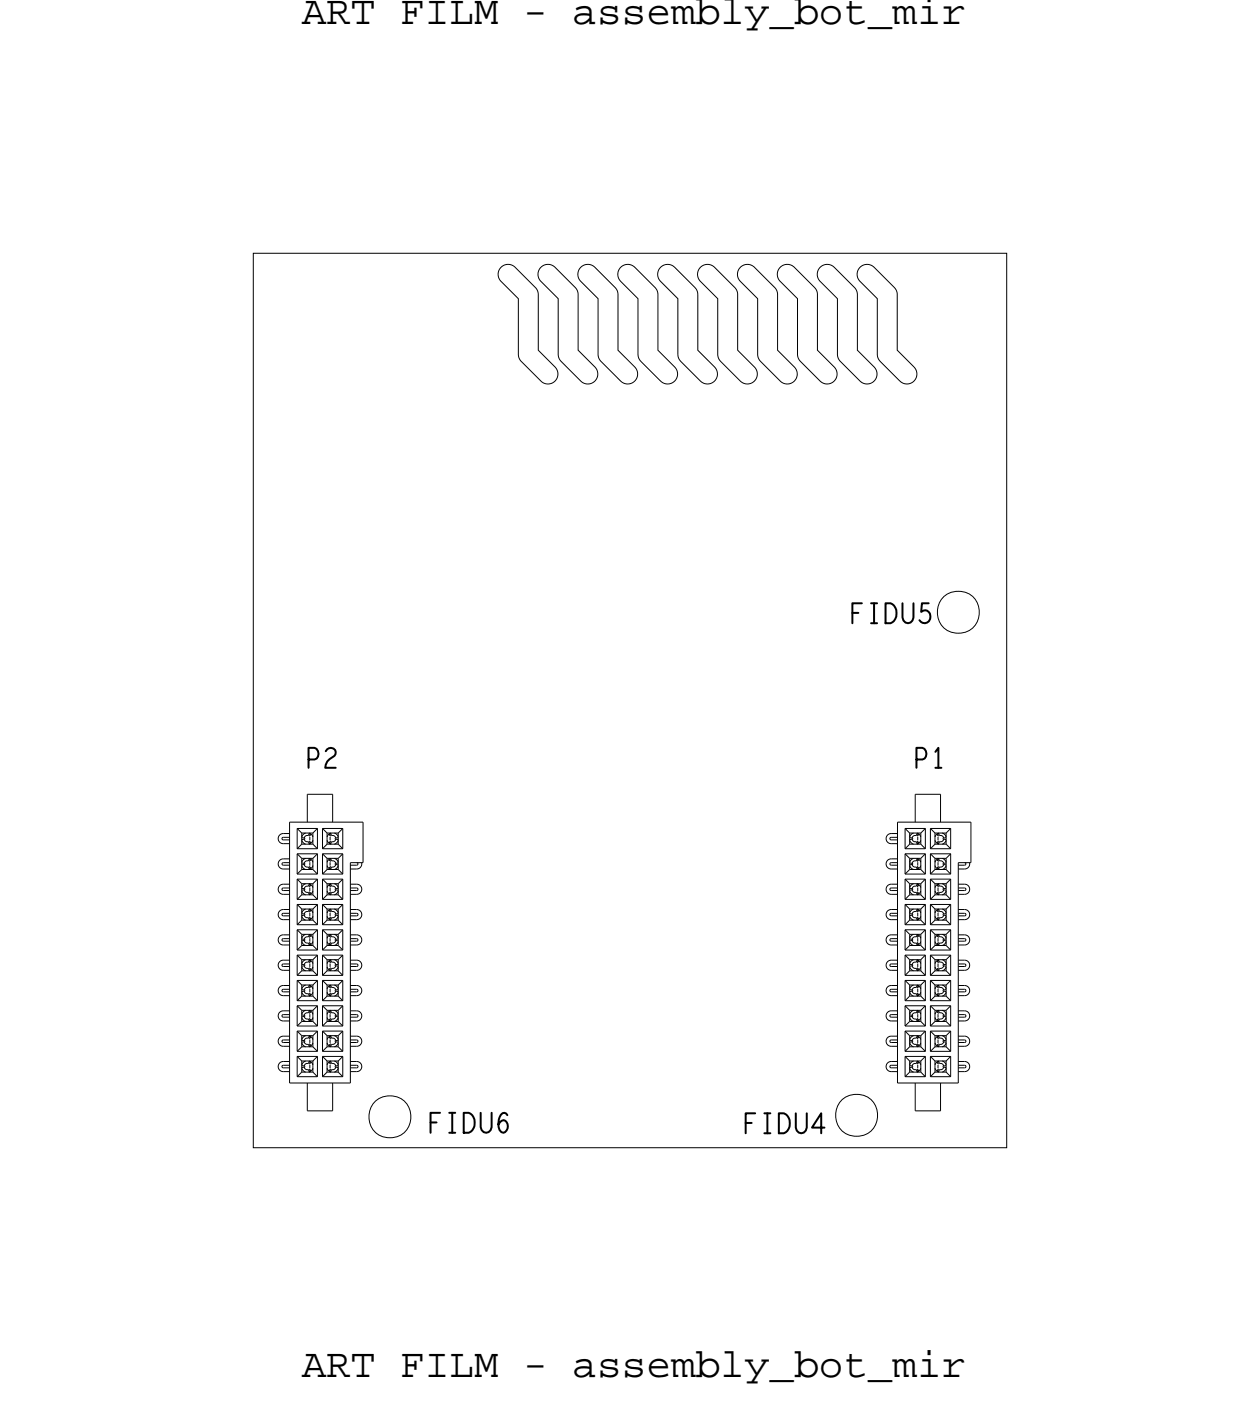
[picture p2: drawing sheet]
<svg xmlns="http://www.w3.org/2000/svg" width="63mm" height="70mm" viewBox="0 0 63 70" stroke-linecap="round" stroke-linejoin="round" font-family="sans-serif">
<defs><g id="words">
<g font-size="2.1">
<text x="15.1" y="1.2">ART FILM - assembly_bot_mir</text>
<text x="15.1" y="69">ART FILM - assembly_bot_mir</text>
</g>
</g></defs>
<!-- layer: Board Outline -->
<path d="M12.7 12.7h37.8v44.9h-37.8z" fill="none" stroke="#000" stroke-width=".05"/>
<!-- layer: Components -->
<g fill="none" stroke="#000" stroke-width=".05">
<path d="M25.1 13.4l.3-.1h.4l1.2 1.3v3l.9 1v.3l-.2 .3h-.3l-.2-.1-1.2-1.1v-3l-1-1v-.3zM27.1 13.4l.3-.1h.4l1.2 1.3v3l.9 1v.3l-.2 .3h-.3l-.2-.1-1.2-1.1v-3l-1-1v-.3zM29.1 13.4l.3-.1h.3l1.2 1.3 .1 3 .9 1v.3l-.2 .3-.3 .1-.2-.2-1.2-1.1v-3l-1-1v-.3zM31.1 13.4l.3-.1h.4l1.2 1.3v3l.9 1v.3l-.2 .3-.3 .1-.2-.2-1.2-1.1v-3l-1-1v-.3zM33.1 13.4l.3-.1h.4l1.2 1.3v3l.9 1v.3l-.2 .3-.3 .1-.2-.2-1.2-1.1v-3l-1-1v-.3zM35.1 13.4l.3-.1h.4l1.1 1.3 .1 3 .9 1v.3l-.2 .3-.3 .1-.2-.2-1.2-1.1v-3l-1-1v-.3zM37.1 13.4l.3-.1h.4l1.2 1.3v3l.9 1v.3l-.2 .3h-.3l-.2-.1-1.2-1.1v-3l-1-1v-.3zM39.1 13.4l.3-.1h.3l1.2 1.3 .1 3 .9 1v.3l-.2 .3-.3 .1-.2-.2-1.2-1.1v-3l-1-1v-.3zM41.1 13.4l.3-.1h.4l1.2 1.3v3l.9 1v.3l-.2 .3-.3 .1-.2-.2-1.2-1.1v-3l-1-1v-.3zM43.1 13.4l.3-.1h.4l1.1 1.3 .1 3 .9 1v.3l-.2 .3-.3 .1-.2-.2-1.2-1.1v-3l-1-1v-.3zM15.4 39.8h1.3zM15.4 39.8v1.4z"/>
<path d="M16.7 39.8v1.4zM45.9 39.8h1.3zM45.9 39.8v1.4zM47.2 39.8v1.4zM14.2 42h.3zM14.2 43.3h.3zM14.2 48.3h.3zM14.2 45.8h.3zM14.2 47.1h.3zM14.2 44.5h.3zM14.2 49.6h.3zM14.2 52.1h.3z"/>
<path d="M14.2 50.9h.3zM14.2 53.4h.3zM14.2 42.3h.3zM14.2 41.8h.3zM14.2 42.1h.3zM14.2 43.6h.3zM14.2 43.1h.3zM14.2 43.4h.3zM14.2 48.1h.3zM14.2 48.5h.3zM14.2 46.1h.3zM14.2 45.6h.3z"/>
<path d="M14.2 45.9h.3zM14.2 47.4h.3zM14.2 46.9h.3zM14.2 47.2h.3zM14.2 44.8h.3zM14.2 44.3h.3zM14.2 44.7h.3zM14.2 49.9h.3zM14.2 49.4h.3zM14.2 49.7h.3zM14.2 52.5h.3zM14.2 52h.3z"/>
<path d="M14.2 52.3h.3zM14.2 48.7h.3zM14.2 51.2h.3zM14.2 50.7h.3zM14.2 51h.3zM14.2 53.7h.3zM14.2 53.2h.3zM14.2 53.5h.3zM14.2 41.8l-.2 .1-.1 .1 .1 .2 .2 .1M14.2 42h-.1l.1 .1M14.2 43.1h-.2l-.1 .2 .1 .2 .2 .1M14.2 43.3h-.1l.1 .1"/>
<path d="M14.2 48.3l-.1 .1 .1 .1M14.2 45.6l-.2 .1-.1 .2 .1 .1 .2 .1M14.2 45.8l-.1 .1h.1M14.2 46.9h-.2l-.1 .2 .1 .2 .2 .1M14.2 47.1h-.1l.1 .1M14.2 44.3l-.2 .1-.1 .2 .1 .2h.2M14.2 44.5l-.1 .1 .1 .1M14.2 49.4l-.2 .1-.1 .2 .1 .1 .2 .1M14.2 49.6l-.1 .1h.1M14.2 52h-.2l-.1 .2 .1 .2 .2 .1M14.2 52.1l-.1 .1 .1 .1M14.2 48.1l-.2 .1-.1 .2 .1 .2 .2 .1"/>
<path d="M14.2 50.7l-.2 .1-.1 .1 .1 .2 .2 .1M14.2 50.9h-.1l.1 .1M14.2 53.2l-.2 .1-.1 .2 .1 .2h.2M14.2 53.4l-.1 .1h.1M14.5 41.2h3.7zM14.5 41.2v13.1zM14.5 54.3h3.1zM14.9 42.8l.2 .2zM14.9 43.8l.2-.2zM14.9 42.8v1zM14.9 41.5v1.1zM14.9 41.5l.2 .3z"/>
<path d="M14.9 42.6l.2-.3zM14.9 44.1v1zM14.9 45.4v1zM14.9 46.6v1zM14.9 46.4l.2-.3zM14.9 44.1l.2 .2zM14.9 45.1l.2-.2zM14.9 47.6l.2-.2zM14.9 46.6l.2 .3zM14.9 47.9l.2 .2zM14.9 45.4l.2 .2zM14.9 47.9v1z"/>
<path d="M14.9 49.2v1zM14.9 50.4v1zM14.9 51.7v1zM14.9 51.4l.2-.2zM14.9 50.4l.2 .3zM14.9 50.2l.2-.3zM14.9 51.7l.2 .2zM14.9 52.7l.2-.2zM14.9 48.9l.2-.2zM14.9 49.2l.2 .2zM14.9 53v1zM14.9 53l.2 .2z"/>
<path d="M14.9 54l.2-.2zM14.9 43.8h1zM14.9 42.6h1zM14.9 45.1h1zM14.9 46.4h1zM14.9 47.6h1zM14.9 48.9h1zM14.9 50.2h1zM14.9 51.4h1zM14.9 52.7h1zM14.9 54h1zM14.9 42.8h1z"/>
<path d="M14.9 41.5h1zM14.9 44.1h1zM14.9 45.4h1zM14.9 46.6h1zM14.9 47.9h1zM14.9 49.2h1zM14.9 50.4h1zM14.9 51.7h1zM14.9 53h1zM15.1 43.6h.6zM15.1 42.3h.6zM15.1 46.1h.6z"/>
<path d="M15.1 47.4h.6zM15.1 44.9h.6zM15.1 51.2h.6zM15.1 49.9h.6zM15.1 52.5h.6zM15.1 48.7h.6zM15.1 53.8h.6zM15.1 42h.2zM15.1 42.1h.2zM15.1 43.3h.2zM15.1 43.4l.2-.1zM15.1 43v.6z"/>
<path d="M15.1 41.8v.5zM15.1 48.4h.2zM15.1 45.8h.2zM15.1 45.9h.2zM15.1 47.1h.2zM15.1 47.2h.2zM15.1 44.5l.2 .1zM15.1 44.6h.2zM15.1 44.3v.6zM15.1 46.9v.5zM15.1 45.6v.5zM15.1 49.6h.2z"/>
<path d="M15.1 49.7h.2zM15.1 52.2h.2zM15.1 52.3l.2-.1zM15.1 50.9h.2zM15.1 51h.2zM15.1 51.9v.6zM15.1 48.1v.6zM15.1 50.7v.5zM15.1 49.4v.5zM15.1 53.4l.2 .1zM15.1 53.5h.2zM15.1 53.2v.6z"/>
<path d="M15.1 43h.6zM15.1 41.8h.6zM15.1 44.3h.6zM15.1 46.9h.6zM15.1 48.1h.6zM15.1 45.6h.6zM15.1 50.7h.6zM15.1 51.9h.6zM15.1 49.4h.6zM15.1 53.2h.6zM15.1 42.1l.2 .2M15.1 43.4l.2 .2"/>
<path d="M15.1 45.9l.2 .2M15.1 47.2l.2 .2M15.1 44.7l.2 .2M15.1 49.8l.2 .1M15.1 52.3l.2 .2M15.1 48.5l.2 .2M15.1 51l.2 .2M15.1 53.6l.2 .2M15.3 42.1l.2 .1M15.3 43.3l.2 .2M15.3 45.9l.2 .1M15.3 47.2l.2 .1"/>
<path d="M15.3 44.6l.2 .1M15.3 49.7l.2 .1M15.3 52.2l.2 .2M15.3 48.4l.2 .1M15.3 51l.2 .1M15.3 53.5l.2 .1M15.3 42v.1M15.3 43.3v.1M15.3 48.4h.1M15.3 45.8v.1M15.3 47.1v.1M15.3 44.5v.1"/>
<path d="M15.3 49.6v.1M15.3 52.2v.1M15.3 50.9v.1M15.3 53.4v.1M15.3 41.8l-.2 .2M15.3 43l-.2 .2M15.3 48.1l-.2 .2M15.3 45.6l-.2 .2M15.3 46.9l-.2 .1M15.3 44.3l-.2 .2M15.3 49.4l-.2 .2M15.3 51.9l-.2 .2"/>
<path d="M15.3 50.7l-.2 .2M15.3 53.2l-.2 .2M15.4 54.3v1.4zM15.4 55.7h1.3zM15.5 41.9l-.2 .1M15.5 43.2l-.2 .1M15.5 48.3l-.2 .1M15.5 45.7l-.2 .1M15.5 47l-.2 .1M15.5 44.4l-.2 .2M15.5 49.5l-.2 .1M15.5 52.1l-.2 .1"/>
<path d="M15.5 50.8l-.2 .1M15.5 53.3l-.2 .2M15.5 42.2v.1zM15.5 43.5v.1zM15.5 46v.1zM15.5 47.3v.1zM15.5 44.7v.2zM15.5 49.8v.1zM15.5 52.4v.1zM15.5 48.6v.1zM15.5 51.1v.1zM15.5 53.6v.2z"/>
<path d="M15.5 42.2h.1M15.5 41.9h.1M15.5 43.5h.1M15.5 43.2h.1M15.5 48.3h.1M15.5 46h.1M15.5 45.7h.1M15.5 47.3h.1M15.5 47h.1M15.5 44.7h.1M15.5 44.4h.1M15.5 49.8h.1"/>
<path d="M15.5 49.5h.1M15.5 52.4h.1M15.5 52.1h.1M15.5 48.6h.1M15.5 51.1h.1M15.5 50.8h.1M15.5 53.6h.1M15.5 53.3h.1M15.5 41.8l.2 .2M15.5 43l.2 .2M15.5 48.1l.2 .2M15.5 45.6l.2 .2"/>
<path d="M15.5 46.9l.2 .1M15.5 44.3l.2 .2M15.5 49.4l.2 .2M15.5 51.9l.2 .2M15.5 50.7l.2 .2M15.5 53.2l.2 .2M15.5 41.8h.1M15.5 43.1h.1M15.5 48.1h.1M15.5 45.6h.1M15.5 46.9h.1M15.5 44.3h.1"/>
<path d="M15.5 49.4h.1M15.5 52h.1M15.5 50.7h.1M15.5 53.2h.1M15.5 42.3h.1M15.5 43.6h.1M15.5 46.1h.1M15.5 47.4h.1M15.5 44.8h.1M15.5 49.9h.1M15.5 52.5h.1M15.5 48.7h.1"/>
<path d="M15.5 51.2h.1M15.5 53.7h.1M15.5 42.2l.1 .1zM15.5 43.4l.1 .1zM15.5 46l.1 .1zM15.5 47.2l.1 .2zM15.5 44.7l.1 .1zM15.5 49.8l.1 .1zM15.5 52.3l.1 .1zM15.5 48.5l.1 .1zM15.5 51.1l.1 .1zM15.5 53.6l.1 .1z"/>
<path d="M15.5 41.8v.1zM15.5 43v.2zM15.5 48.1v.1zM15.5 45.6v.1zM15.5 46.9v.1zM15.5 44.3v.1zM15.5 49.4v.1zM15.5 51.9v.2zM15.5 50.7v.1zM15.5 53.2v.1zM15.6 41.8h.1M15.6 43.1h.1"/>
<path d="M15.6 48.1h.1M15.6 45.6h.1M15.6 46.9h.1M15.6 44.3h.1M15.6 49.4h.1M15.6 52h.1M15.6 50.7h.1M15.6 53.2h.1M15.5 42v.1zM15.5 43.2v.2zM15.5 43.1v.1zM15.5 45.8v.1z"/>
<path d="M15.5 47v.2zM15.5 44.7v.1zM15.5 44.5v.2zM15.5 49.6v.2zM15.5 52.1v.2zM15.5 52v.1zM15.5 48.3v.2zM15.5 50.9v.1zM15.5 53.6v.1zM15.5 53.4v.2zM15.6 41.8l-.1 .1zM15.6 43.1l-.1 .1z"/>
<path d="M15.6 48.2l-.1 .1zM15.6 45.6l-.1 .1zM15.6 46.9l-.1 .1zM15.6 44.4l-.1 .1zM15.6 49.4l-.1 .2zM15.6 52l-.1 .1zM15.6 50.7l-.1 .1zM15.6 53.3l-.1 .1zM15.7 43v.6zM15.7 43.6l.2 .2zM15.7 41.8v.5zM15.7 42.3l.2 .3z"/>
<path d="M15.7 46.1l.2 .3zM15.7 45.6v.5zM15.7 44.3v.6zM15.7 44.9l.2 .2zM15.7 47.4l.2 .2zM15.7 46.9v.5zM15.7 51.2l.2 .2zM15.7 49.4v.5zM15.7 49.9l.2 .3zM15.7 51.9v.6zM15.7 52.5l.2 .2zM15.7 48.1v.6z"/>
<path d="M15.7 48.7l.2 .2zM15.7 50.7v.5zM15.7 53.8l.2 .2zM15.7 53.2v.6zM15.7 42.1l-.2 .2M15.7 43.4l-.2 .2M15.7 45.9l-.2 .2M15.7 47.2l-.2 .2M15.7 44.7l-.2 .2M15.7 49.8l-.2 .1M15.7 52.3l-.2 .2M15.7 48.5l-.2 .2"/>
<path d="M15.7 51l-.2 .2M15.7 53.6l-.2 .2M15.9 42.8l-.2 .2zM15.9 41.5l-.2 .3zM15.9 44.1l-.2 .2zM15.9 45.4l-.2 .2zM15.9 46.6l-.2 .3zM15.9 47.9l-.2 .2zM15.9 49.2l-.2 .2zM15.9 50.4l-.2 .3zM15.9 51.7l-.2 .2zM15.9 53l-.2 .2z"/>
<path d="M15.9 42.8v1zM15.9 41.5v1.1zM15.9 44.1v1zM15.9 45.4v1zM15.9 46.6v1zM15.9 47.9v1zM15.9 49.2v1zM15.9 50.4v1zM15.9 51.7v1zM15.9 53v1zM16.2 43.8h1zM16.2 42.6h1z"/>
<path d="M16.2 45.1h1zM16.2 46.4h1zM16.2 47.6h1zM16.2 48.9h1zM16.2 50.2h1zM16.2 51.4h1zM16.2 52.7h1zM16.2 54h1zM16.2 42.8v1zM16.2 42.8h1zM16.2 44.1h1zM16.2 41.5v1.1z"/>
<path d="M16.2 41.5h1zM16.2 44.1v1zM16.2 45.4v1zM16.2 45.4h1zM16.2 46.6v1zM16.2 46.6h1zM16.2 47.9h1zM16.2 47.9v1zM16.2 49.2v1zM16.2 49.2h1zM16.2 50.4v1zM16.2 50.4h1z"/>
<path d="M16.2 51.7v1zM16.2 51.7h1zM16.2 53v1zM16.2 53h1zM16.2 42.8l.2 .2zM16.2 41.5l.2 .3zM16.2 46.6l.2 .3zM16.2 45.4l.2 .2zM16.2 44.1l.2 .2zM16.2 47.9l.2 .2zM16.2 50.4l.2 .3zM16.2 49.2l.2 .2z"/>
<path d="M16.2 51.7l.2 .2zM16.2 53l.2 .2zM16.4 43h.6zM16.4 41.8h.6zM16.4 44.3h.6zM16.4 46.9h.6zM16.4 48.1h.6zM16.4 45.6h.6zM16.4 50.7h.6zM16.4 51.9h.6zM16.4 49.4h.6zM16.4 53.2h.6z"/>
<path d="M16.4 43.6h.6zM16.4 43v.6zM16.4 43.6l-.2 .2zM16.4 42.3h.6zM16.4 42.3l-.2 .3zM16.4 41.8v.5zM16.4 47.4l-.2 .2zM16.4 46.9v.5zM16.4 46.1l-.2 .3zM16.4 45.6v.5zM16.4 44.9l-.2 .2zM16.4 44.3v.6z"/>
<path d="M16.4 44.9h.6zM16.4 46.1h.6zM16.4 47.4h.6zM16.4 52.5h.6zM16.4 52.5l-.2 .2zM16.4 49.9l-.2 .3zM16.4 49.4v.5zM16.4 48.7l-.2 .2zM16.4 48.1v.6zM16.4 48.7h.6zM16.4 51.2l-.2 .2zM16.4 50.7v.5z"/>
<path d="M16.4 51.2h.6zM16.4 49.9h.6zM16.4 51.9v.6zM16.4 53.8l-.2 .2zM16.4 53.2v.6zM16.4 53.8h.6zM16.4 43.4l.2 .2M16.4 42.1l.2 .2M16.4 44.7l.2 .2M16.4 45.9l.2 .2M16.4 47.2l.2 .2M16.4 48.5l.2 .2"/>
<path d="M16.4 52.3l.2 .2M16.4 49.8l.2 .1M16.4 51l.2 .2M16.4 53.6l.2 .2M16.5 43.1l.1 .1zM16.5 41.8l.1 .1zM16.5 44.4l.1 .1zM16.5 48.2l.1 .1zM16.5 45.6l.1 .1zM16.5 46.9l.1 .1zM16.5 52l.1 .1zM16.5 49.4l.1 .2z"/>
<path d="M16.5 50.7l.1 .1zM16.5 53.3l.1 .1zM16.5 43.6h.1M16.5 42.3h.1M16.5 44.8h.1M16.5 46.1h.1M16.5 47.4h.1M16.5 48.7h.1M16.5 52.5h.1M16.5 49.9h.1M16.5 51.2h.1M16.5 53.7h.1"/>
<path d="M16.6 43.1h.1M16.6 41.8h.1M16.6 44.3h.1M16.6 48.1h.1M16.6 45.6h.1M16.6 46.9h.1M16.6 52h.1M16.6 49.4h.1M16.6 50.7h.1M16.6 53.2h.1M16.6 43.1v.1zM16.6 43.2v.2z"/>
<path d="M16.6 43.5v.1zM16.6 41.8v.1zM16.6 42v.1zM16.6 42.2v.1zM16.6 44.3v.1zM16.6 44.5v.2zM16.6 44.7v.1zM16.6 48.1v.1zM16.6 45.6v.1zM16.6 45.8v.1zM16.6 46v.1zM16.6 46.9v.1z"/>
<path d="M16.6 47v.2zM16.6 47.3v.1zM16.6 48.3v.2zM16.6 48.6v.1zM16.6 52v.1zM16.6 52.1v.2zM16.6 52.4v.1zM16.6 49.4v.1zM16.6 49.6v.2zM16.6 49.8v.1zM16.6 50.7v.1zM16.6 50.9v.1z"/>
<path d="M16.6 51.1v.1zM16.6 53.2v.1zM16.6 53.4v.2zM16.6 53.6v.1zM16.6 43.6h.1M16.6 42.3h.1M16.6 44.8h.1M16.6 46.1h.1M16.6 47.4h.1M16.6 48.7h.1M16.6 52.5h.1M16.6 49.9h.1"/>
<path d="M16.6 51.2h.1M16.6 53.7h.1M16.6 43v.2zM16.6 51.9v.2zM16.6 43.4l-.1 .1zM16.6 42.2l-.1 .1zM16.6 44.7l-.1 .1zM16.6 46l-.1 .1zM16.6 47.2l-.1 .2zM16.6 48.5l-.1 .1zM16.6 52.3l-.1 .1zM16.6 49.8l-.1 .1z"/>
<path d="M16.6 51.1l-.1 .1zM16.6 53.6l-.1 .1zM16.6 43l-.2 .2M16.6 41.8l-.2 .2M16.6 44.3l-.2 .2M16.6 48.1l-.2 .2M16.6 45.6l-.2 .2M16.6 46.9l-.2 .1M16.6 51.9l-.2 .2M16.6 49.4l-.2 .2M16.6 50.7l-.2 .2M16.6 53.2l-.2 .2"/>
<path d="M16.6 44.7v.2zM16.6 53.6v.2zM16.6 43.2h.1M16.6 43.5h.1M16.6 41.9h.1M16.6 42.2h.1M16.6 44.4h.1M16.6 44.7h.1M16.6 48.2h.1M16.6 45.7h.1M16.6 46h.1M16.6 47h.1"/>
<path d="M16.6 47.3h.1M16.6 48.6h.1M16.6 52.1h.1M16.6 52.4h.1M16.6 49.5h.1M16.6 49.8h.1M16.6 50.8h.1M16.6 51.1h.1M16.6 53.3h.1M16.6 53.6h.1M16.6 43.2l.2 .1M16.6 41.9l.2 .1"/>
<path d="M16.6 44.4l.2 .1v.1M16.6 48.3h.2v.1M16.6 45.7l.2 .1M16.6 47l.2 .1M16.6 52.1h.2v.2M16.6 49.5l.2 .1M16.6 50.8l.2 .1M16.6 53.3l.2 .2M16.7 54.3v1.4zM16.8 43l.2 .2M16.8 41.8l.2 .2M16.8 44.3l.2 .2"/>
<path d="M16.8 48.1l.2 .2M16.8 45.6l.2 .2M16.8 46.9l.2 .1M16.8 51.9l.2 .2M16.8 49.4l.2 .2M16.8 50.7l.2 .2M16.8 53.2l.2 .2M16.8 43.3v.1M16.8 42v.2h-.2M16.8 45.8v.2h-.2M16.8 47.1v.1M16.8 49.6v.2h-.2"/>
<path d="M16.8 50.9v.1M16.8 53.4v.2h-.2M16.8 43.3l-.2 .2M16.8 44.6l-.2 .1M16.8 47.2l-.2 .1M16.8 48.4l-.2 .1M16.8 52.2l-.2 .2M16.8 51l-.2 .1M16.8 43.3l.2 .1zM16.8 43.3h.2zM16.8 42.1h.2zM16.8 42h.2z"/>
<path d="M16.8 44.6h.2zM16.8 44.6l.2-.1zM16.8 48.4h.2zM16.8 45.9h.2zM16.8 45.8h.2zM16.8 47.2h.2zM16.8 47.1h.2zM16.8 52.2l.2 .1zM16.8 52.2h.2zM16.8 49.7h.2zM16.8 49.6h.2zM16.8 51h.2z"/>
<path d="M16.8 50.9h.2zM16.8 53.5h.2zM16.8 53.5l.2-.1zM17 43v.6zM17 41.8v.5zM17 44.3v.6zM17 45.6v.5zM17 46.9v.5zM17 48.1v.6zM17 49.4v.5zM17 50.7v.5zM17 51.9v.6z"/>
<path d="M17 53.2v.6zM17 43.6l.2 .2zM17 42.3l.2 .3zM17 44.9l.2 .2zM17 46.1l.2 .3zM17 47.4l.2 .2zM17 52.5l.2 .2zM17 48.7l.2 .2zM17 49.9l.2 .3zM17 51.2l.2 .2zM17 53.8l.2 .2zM17 43.4l-.2 .2"/>
<path d="M17 42.1l-.2 .2M17 44.7l-.2 .2M17 45.9l-.2 .2M17 47.2l-.2 .2M17 48.5l-.2 .2M17 52.3l-.2 .2M17 49.8l-.2 .1M17 51l-.2 .2M17 53.6l-.2 .2M17.2 42.8v1zM17.2 41.5v1.1zM17.2 42.8l-.2 .2z"/>
<path d="M17.2 41.5l-.2 .3zM17.2 44.1v1zM17.2 45.4v1zM17.2 46.6v1zM17.2 44.1l-.2 .2zM17.2 47.9l-.2 .2zM17.2 46.6l-.2 .3zM17.2 45.4l-.2 .2zM17.2 47.9v1zM17.2 49.2v1zM17.2 50.4v1zM17.2 51.7v1z"/>
<path d="M17.2 50.4l-.2 .3zM17.2 49.2l-.2 .2zM17.2 51.7l-.2 .2zM17.2 53v1zM17.2 53l-.2 .2zM17.6 43.3h.6zM17.6 43.4h.3zM17.6 44.7h.3zM17.6 48.5h.3zM17.6 45.9h.3zM17.6 47.2h.3zM17.6 52.3h.3z"/>
<path d="M17.6 49.7h.3zM17.6 51h.3zM17.6 53.5h.3zM17.6 43.3v11zM17.6 43.6h.3zM17.6 44.3h.3zM17.6 44.8h.3zM17.6 44.5h.3zM17.6 48.1h.3zM17.6 48.3h.3zM17.6 45.6h.3zM17.6 46.1h.3z"/>
<path d="M17.6 45.8h.3zM17.6 46.9h.3zM17.6 47.4h.3zM17.6 47.1h.3zM17.6 48.7h.3zM17.6 52h.3zM17.6 52.5h.3zM17.6 52.1h.3zM17.6 49.4h.3zM17.6 49.9h.3zM17.6 49.6h.3zM17.6 50.7h.3z"/>
<path d="M17.6 51.2h.3zM17.6 50.9h.3zM17.6 53.2h.3zM17.6 53.7h.3zM17.6 53.4h.3zM17.9 43.3v.1M17.9 44.3l.2 .1v.2v.2h-.2M17.9 44.5v.1v.1M17.9 48.3v.1v.1M17.9 45.6l.2 .1v.2v.1l-.2 .1M17.9 45.8v.1M17.9 46.9h.2v.2v.2l-.2 .1"/>
<path d="M17.9 47.1v.1M17.9 48.1l.2 .1v.2v.2l-.2 .1M17.9 52h.2v.2v.2l-.2 .1M17.9 52.1v.1v.1M17.9 49.4l.2 .1v.2v.1l-.2 .1M17.9 49.6v.1M17.9 50.7l.2 .1v.1v.2l-.2 .1M17.9 50.9v.1M17.9 53.2l.2 .1v.2v.2h-.2M17.9 53.4v.1M18.1 43.3v.2l-.2 .1M18.2 41.2v2.1z"/>
<path d="M44.7 42h.3zM44.7 43.3h.3zM44.7 48.3h.3zM44.7 45.8h.3zM44.7 47.1h.3zM44.7 44.5h.3zM44.7 49.6h.3zM44.7 52.1h.3zM44.7 50.9h.3zM44.7 53.4h.3zM44.7 42.3h.3zM44.7 41.8h.3z"/>
<path d="M44.7 42.1h.3zM44.7 43.6h.3zM44.7 43.1h.3zM44.7 43.4h.3zM44.7 48.1h.3zM44.7 48.5h.3zM44.7 46.1h.3zM44.7 45.6h.3zM44.7 45.9h.3zM44.7 47.4h.3zM44.7 46.9h.3zM44.7 47.2h.3z"/>
<path d="M44.7 44.8h.3zM44.7 44.3h.3zM44.7 44.7h.3zM44.7 49.9h.3zM44.7 49.4h.3zM44.7 49.7h.3zM44.7 52.5h.3zM44.7 52h.3zM44.7 52.3h.3zM44.7 48.7h.3zM44.7 51.2h.3zM44.7 50.7h.3z"/>
<path d="M44.7 51h.3zM44.7 53.7h.3zM44.7 53.2h.3zM44.7 53.5h.3zM44.7 41.8l-.2 .1-.1 .1 .1 .2 .2 .1M44.7 42h-.1l.1 .1M44.7 43.1h-.2l-.1 .2 .1 .2 .2 .1M44.7 43.3h-.1l.1 .1M44.7 48.3l-.1 .1 .1 .1M44.7 45.6l-.2 .1-.1 .2 .1 .1 .2 .1M44.7 45.8l-.1 .1h.1M44.7 46.9h-.2l-.1 .2 .1 .2 .2 .1"/>
<path d="M44.7 47.1h-.1l.1 .1M44.7 44.3l-.2 .1-.1 .2 .1 .2h.2M44.7 44.5l-.1 .1 .1 .1M44.7 49.4l-.2 .1-.1 .2 .1 .1 .2 .1M44.7 49.6l-.1 .1h.1M44.7 52h-.2l-.1 .2 .1 .2 .2 .1M44.7 52.1l-.1 .1 .1 .1M44.7 48.1l-.2 .1-.1 .2 .1 .2 .2 .1M44.7 50.7l-.2 .1-.1 .1 .1 .2 .2 .1M44.7 50.9h-.1l.1 .1M44.7 53.2l-.2 .1-.1 .2 .1 .2h.2M44.7 53.4l-.1 .1h.1"/>
<path d="M45 41.2v13.1zM45 54.3h3zM45 41.2h3.7zM45.4 42.8l.2 .2zM45.4 43.8l.2-.2zM45.4 42.8v1zM45.4 41.5v1.1zM45.4 41.5l.2 .3zM45.4 42.6l.2-.3zM45.4 44.1v1zM45.4 45.4v1zM45.4 46.6v1z"/>
<path d="M45.4 46.4l.2-.3zM45.4 44.1l.2 .2zM45.4 45.1l.2-.2zM45.4 47.6l.2-.2zM45.4 46.6l.2 .3zM45.4 47.9l.2 .2zM45.4 45.4l.2 .2zM45.4 47.9v1zM45.4 49.2v1zM45.4 50.4v1zM45.4 51.7v1zM45.4 51.4l.2-.2z"/>
<path d="M45.4 50.4l.2 .3zM45.4 50.2l.2-.3zM45.4 51.7l.2 .2zM45.4 52.7l.2-.2zM45.4 48.9l.2-.2zM45.4 49.2l.2 .2zM45.4 53v1zM45.4 53l.2 .2zM45.4 54l.2-.2zM45.4 43.8h1zM45.4 42.6h1zM45.4 45.1h1z"/>
<path d="M45.4 46.4h1zM45.4 47.6h1zM45.4 48.9h1zM45.4 50.2h1zM45.4 51.4h1zM45.4 52.7h1zM45.4 54h1zM45.4 42.8h1zM45.4 41.5h1zM45.4 44.1h1zM45.4 45.4h1zM45.4 46.6h1z"/>
<path d="M45.4 47.9h1zM45.4 49.2h1zM45.4 50.4h1zM45.4 51.7h1zM45.4 53h1zM45.6 43.6h.6zM45.6 42.3h.6zM45.6 46.1h.6zM45.6 47.4h.6zM45.6 44.9h.6zM45.6 51.2h.6zM45.6 49.9h.6z"/>
<path d="M45.6 52.5h.6zM45.6 48.7h.6zM45.6 53.8h.6zM45.6 43v.6zM45.6 41.8v.5zM45.6 44.3v.6zM45.6 46.9v.5zM45.6 45.6v.5zM45.6 51.9v.6zM45.6 48.1v.6zM45.6 50.7v.5zM45.6 49.4v.5z"/>
<path d="M45.6 53.2v.6zM45.6 42h.1zM45.6 42.1h.1zM45.6 43.3h.1zM45.6 43.4l.1-.1zM45.6 43h.6zM45.6 41.8h.6zM45.6 48.4h.1zM45.6 45.8h.1zM45.6 45.9h.1zM45.6 47.1h.1zM45.6 47.2h.1z"/>
<path d="M45.6 44.5l.1 .1zM45.6 44.6h.1zM45.6 44.3h.6zM45.6 46.9h.6zM45.6 48.1h.6zM45.6 45.6h.6zM45.6 49.6h.1zM45.6 49.7h.1zM45.6 52.2h.1zM45.6 52.3l.1-.1zM45.6 50.9h.1zM45.6 51h.1z"/>
<path d="M45.6 50.7h.6zM45.6 51.9h.6zM45.6 49.4h.6zM45.6 53.4l.1 .1zM45.6 53.5h.1zM45.6 53.2h.6zM45.6 42.1l.2 .2M45.6 43.4l.2 .2M45.6 45.9l.2 .2M45.6 47.2l.2 .2M45.6 44.7l.2 .2M45.6 49.8l.2 .1"/>
<path d="M45.6 52.3l.2 .2M45.6 48.5l.2 .2M45.6 51l.2 .2M45.6 53.6l.2 .2M45.7 42.1l.2 .1M45.7 43.3l.2 .2M45.7 45.9l.2 .1M45.7 47.2l.2 .1M45.7 44.6l.2 .1M45.7 49.7l.2 .1M45.7 52.2l.2 .2M45.7 48.4l.2 .1"/>
<path d="M45.7 51l.2 .1M45.7 53.5l.2 .1M45.7 42v.1M45.7 43.3v.1M45.7 48.4h.1M45.7 45.8v.1M45.7 47.1v.1M45.7 44.5v.1M45.7 49.6v.1M45.7 52.2v.1M45.7 50.9v.1M45.7 53.4v.1"/>
<path d="M45.8 41.8l-.2 .2M45.8 43l-.2 .2M45.8 48.1l-.2 .2M45.8 45.6l-.2 .2M45.8 46.9l-.2 .1M45.8 44.3l-.2 .2M45.8 49.4l-.2 .2M45.8 51.9l-.2 .2M45.8 50.7l-.2 .2M45.8 53.2l-.2 .2M45.9 54.3v1.4zM45.9 55.7h1.3z"/>
<path d="M45.9 41.9l-.2 .1M45.9 43.2l-.2 .1M45.9 48.3l-.2 .1M45.9 45.7l-.2 .1M45.9 47l-.2 .1M45.9 44.4l-.2 .2M45.9 49.5l-.2 .1M45.9 52.1l-.2 .1M45.9 50.8l-.2 .1M45.9 53.3l-.2 .2M45.9 42.2l.1 .1zM45.9 43.5l.1 .1z"/>
<path d="M45.9 46l.1 .1zM45.9 47.3l.1 .1zM45.9 44.7l.1 .2zM45.9 49.8l.1 .1zM45.9 52.4l.1 .1zM45.9 48.6l.1 .1zM45.9 51.1l.1 .1zM45.9 53.6l.1 .2zM45.9 42.2h.1M45.9 41.9h.1M45.9 43.5h.1M45.9 43.2h.1"/>
<path d="M45.9 48.3h.1M45.9 46h.1M45.9 45.7h.1M45.9 47.3h.1M45.9 47h.1M45.9 44.7h.1M45.9 44.4h.1M45.9 49.8h.1M45.9 49.5h.1M45.9 52.4h.1M45.9 52.1h.1M45.9 48.6h.1"/>
<path d="M45.9 51.1h.1M45.9 50.8h.1M45.9 53.6h.1M45.9 53.3h.1M46 41.8l.2 .2M46 43l.2 .2M46 48.1l.2 .2M46 45.6l.2 .2M46 46.9l.2 .1M46 44.3l.2 .2M46 49.4l.2 .2M46 51.9l.2 .2"/>
<path d="M46 50.7l.2 .2M46 53.2l.2 .2M46 41.8h.1M46 43.1h.1M46 48.1h.1M46 45.6h.1M46 46.9h.1M46 44.3h.1M46 49.4h.1M46 52h.1M46 50.7h.1M46 53.2h.1"/>
<path d="M46 42.3h.1M46 43.6h.1M46 46.1h.1M46 47.4h.1M46 44.8h.1M46 49.9h.1M46 52.5h.1M46 48.7h.1M46 51.2h.1M46 53.7h.1M46 42.2l.1 .1zM46 43.4l.1 .1z"/>
<path d="M46 46l.1 .1zM46 47.2l.1 .2zM46 44.7l.1 .1zM46 49.8l.1 .1zM46 52.3l.1 .1zM46 48.5l.1 .1zM46 51.1l.1 .1zM46 53.6l.1 .1zM46 41.8l-.1 .1zM46 43l-.1 .2zM46 48.1l-.1 .1zM46 45.6l-.1 .1z"/>
<path d="M46 46.9l-.1 .1zM46 44.3l-.1 .1zM46 49.4l-.1 .1zM46 51.9l-.1 .2zM46 50.7l-.1 .1zM46 53.2l-.1 .1zM46 42.2v.1zM46 42v.1zM46 41.8v.1zM46 43.5v.1zM46 43.2v.2zM46 43.1v.1z"/>
<path d="M46 48.1v.1zM46 46v.1zM46 45.8v.1zM46 45.6v.1zM46 47.3v.1zM46 47v.2zM46 46.9v.1zM46 44.7v.1zM46 44.5v.2zM46 44.3v.1zM46 49.8v.1zM46 49.6v.2z"/>
<path d="M46 49.4v.1zM46 52.4v.1zM46 52.1v.2zM46 52v.1zM46 48.6v.1zM46 48.3v.2zM46 51.1v.1zM46 50.9v.1zM46 50.7v.1zM46 53.6v.1zM46 53.4v.2zM46 53.2v.1z"/>
<path d="M46.1 41.8l-.1 .1zM46.1 43.1l-.1 .1zM46.1 48.2l-.1 .1zM46.1 45.6l-.1 .1zM46.1 46.9l-.1 .1zM46.1 44.4l-.1 .1zM46.1 49.4l-.1 .2zM46.1 52l-.1 .1zM46.1 50.7l-.1 .1zM46.1 53.3l-.1 .1zM46.2 43v.6zM46.2 43.6l.2 .2z"/>
<path d="M46.2 41.8v.5zM46.2 42.3l.2 .3zM46.2 46.1l.2 .3zM46.2 45.6v.5zM46.2 44.3v.6zM46.2 44.9l.2 .2zM46.2 47.4l.2 .2zM46.2 46.9v.5zM46.2 51.2l.2 .2zM46.2 49.4v.5zM46.2 49.9l.2 .3zM46.2 51.9v.6z"/>
<path d="M46.2 52.5l.2 .2zM46.2 48.1v.6zM46.2 48.7l.2 .2zM46.2 50.7v.5zM46.2 53.8l.2 .2zM46.2 53.2v.6zM46.2 42.1l-.2 .2M46.2 43.4l-.2 .2M46.2 45.9l-.2 .2M46.2 47.2l-.2 .2M46.2 44.7l-.2 .2M46.2 49.8l-.2 .1"/>
<path d="M46.2 52.3l-.2 .2M46.2 48.5l-.2 .2M46.2 51l-.2 .2M46.2 53.6l-.2 .2M46.4 42.8l-.2 .2zM46.4 41.5l-.2 .3zM46.4 44.1l-.2 .2zM46.4 45.4l-.2 .2zM46.4 46.6l-.2 .3zM46.4 47.9l-.2 .2zM46.4 49.2l-.2 .2zM46.4 50.4l-.2 .3z"/>
<path d="M46.4 51.7l-.2 .2zM46.4 53l-.2 .2zM46.4 42.8v1zM46.4 41.5v1.1zM46.4 44.1v1zM46.4 45.4v1zM46.4 46.6v1zM46.4 47.9v1zM46.4 49.2v1zM46.4 50.4v1zM46.4 51.7v1zM46.4 53v1z"/>
<path d="M46.7 42.8v1zM46.7 42.8h1zM46.7 44.1h1zM46.7 41.5v1.1zM46.7 41.5h1zM46.7 44.1v1zM46.7 45.4v1zM46.7 45.4h1zM46.7 46.6v1zM46.7 46.6h1zM46.7 47.9h1zM46.7 47.9v1z"/>
<path d="M46.7 49.2v1zM46.7 49.2h1zM46.7 50.4v1zM46.7 50.4h1zM46.7 51.7v1zM46.7 51.7h1zM46.7 53v1zM46.7 53h1zM46.7 43.8h1zM46.7 42.6h1zM46.7 45.1h1zM46.7 46.4h1z"/>
<path d="M46.7 47.6h1zM46.7 48.9h1zM46.7 50.2h1zM46.7 51.4h1zM46.7 52.7h1zM46.7 54h1zM46.7 42.8l.2 .2zM46.7 41.5l.2 .3zM46.7 46.6l.2 .3zM46.7 45.4l.2 .2zM46.7 44.1l.2 .2zM46.7 47.9l.2 .2z"/>
<path d="M46.7 50.4l.2 .3zM46.7 49.2l.2 .2zM46.7 51.7l.2 .2zM46.7 53l.2 .2zM46.9 43h.5zM46.9 41.8h.5zM46.9 44.3h.5zM46.9 46.9h.5zM46.9 48.1h.5zM46.9 45.6h.5zM46.9 50.7h.5zM46.9 51.9h.5z"/>
<path d="M46.9 49.4h.5zM46.9 53.2h.5zM46.9 43.6h.5zM46.9 43v.6zM46.9 43.6l-.2 .2zM46.9 42.3h.5zM46.9 42.3l-.2 .3zM46.9 41.8v.5zM46.9 47.4l-.2 .2zM46.9 46.9v.5zM46.9 46.1l-.2 .3zM46.9 45.6v.5z"/>
<path d="M46.9 44.9l-.2 .2zM46.9 44.3v.6zM46.9 44.9h.5zM46.9 46.1h.5zM46.9 47.4h.5zM46.9 52.5h.5zM46.9 52.5l-.2 .2zM46.9 49.9l-.2 .3zM46.9 49.4v.5zM46.9 48.7l-.2 .2zM46.9 48.1v.6zM46.9 48.7h.5z"/>
<path d="M46.9 51.2l-.2 .2zM46.9 50.7v.5zM46.9 51.2h.5zM46.9 49.9h.5zM46.9 51.9v.6zM46.9 53.8l-.2 .2zM46.9 53.2v.6zM46.9 53.8h.5zM46.9 43.4l.2 .2M46.9 42.1l.2 .2M46.9 44.7l.2 .2M46.9 45.9l.2 .2"/>
<path d="M46.9 47.2l.2 .2M46.9 48.5l.2 .2M46.9 52.3l.2 .2M46.9 49.8l.2 .1M46.9 51l.2 .2M46.9 53.6l.2 .2M47 43.1l.1 .1zM47 41.8l.1 .1zM47 44.4l.1 .1zM47 48.2l.1 .1zM47 45.6l.1 .1zM47 46.9l.1 .1z"/>
<path d="M47 52l.1 .1zM47 49.4l.1 .2zM47 50.7l.1 .1zM47 53.3l.1 .1zM47 43.6h.1M47 42.3h.1M47 44.8h.1M47 46.1h.1M47 47.4h.1M47 48.7h.1M47 52.5h.1M47 49.9h.1"/>
<path d="M47 51.2h.1M47 53.7h.1M47 43.1h.1M47 41.8h.1M47 44.3h.1M47 48.1h.1M47 45.6h.1M47 46.9h.1M47 52h.1M47 49.4h.1M47 50.7h.1M47 53.2h.1"/>
<path d="M47 43.1v.1zM47 43.2v.2zM47 43.5v.1zM47 41.8v.1zM47 42v.1zM47 42.2v.1zM47 44.3v.1zM47 44.5v.2zM47 44.7v.1zM47 48.1v.1zM47 45.6v.1zM47 45.8v.1z"/>
<path d="M47 46v.1zM47 46.9v.1zM47 47v.2zM47 47.3v.1zM47 48.3v.2zM47 48.6v.1zM47 52v.1zM47 52.1v.2zM47 52.4v.1zM47 49.4v.1zM47 49.6v.2zM47 49.8v.1z"/>
<path d="M47 50.7v.1zM47 50.9v.1zM47 51.1v.1zM47 53.2v.1zM47 53.4v.2zM47 53.6v.1zM47.1 43.6h.1M47.1 42.3h.1M47.1 44.8h.1M47.1 46.1h.1M47.1 47.4h.1M47.1 48.7h.1"/>
<path d="M47.1 52.5h.1M47.1 49.9h.1M47.1 51.2h.1M47.1 53.7h.1M47.1 43v.2zM47.1 41.8v.1zM47.1 44.3v.1zM47.1 48.1v.1zM47.1 45.6v.1zM47.1 46.9v.1zM47.1 51.9v.2zM47.1 49.4v.1z"/>
<path d="M47.1 50.7v.1zM47.1 53.2v.1zM47.1 43.4l-.1 .1zM47.1 42.2l-.1 .1zM47.1 44.7l-.1 .1zM47.1 46l-.1 .1zM47.1 47.2l-.1 .2zM47.1 48.5l-.1 .1zM47.1 52.3l-.1 .1zM47.1 49.8l-.1 .1zM47.1 51.1l-.1 .1zM47.1 53.6l-.1 .1z"/>
<path d="M47.1 43l-.2 .2M47.1 41.8l-.2 .2M47.1 44.3l-.2 .2M47.1 48.1l-.2 .2M47.1 45.6l-.2 .2M47.1 46.9l-.2 .1M47.1 51.9l-.2 .2M47.1 49.4l-.2 .2M47.1 50.7l-.2 .2M47.1 53.2l-.2 .2M47.1 43.5v.1zM47.1 42.2v.1z"/>
<path d="M47.1 44.7v.2zM47.1 46v.1zM47.1 47.3v.1zM47.1 48.6v.1zM47.1 52.4v.1zM47.1 49.8v.1zM47.1 51.1v.1zM47.1 53.6v.2zM47.1 43.2h.1M47.1 43.5h.1M47.1 41.9h.1M47.1 42.2h.1"/>
<path d="M47.1 44.4h.1M47.1 44.7h.1M47.1 48.2h.1M47.1 45.7h.1M47.1 46h.1M47.1 47h.1M47.1 47.3h.1M47.1 48.6h.1M47.1 52.1h.1M47.1 52.4h.1M47.1 49.5h.1M47.1 49.8h.1"/>
<path d="M47.1 50.8h.1M47.1 51.1h.1M47.1 53.3h.1M47.1 53.6h.1M47.1 43.2l.2 .1M47.1 41.9l.2 .1M47.1 44.4l.2 .1v.1M47.1 48.3h.2v.1M47.1 45.7l.2 .1M47.1 47l.2 .1M47.1 52.1h.2v.2M47.1 49.5l.2 .1"/>
<path d="M47.1 50.8l.2 .1M47.1 53.3l.2 .2M47.2 54.3v1.4zM47.2 43l.2 .2M47.2 41.8l.2 .2M47.2 44.3l.2 .2M47.2 48.1l.2 .2M47.2 45.6l.2 .2M47.2 46.9l.2 .1M47.2 51.9l.2 .2M47.2 49.4l.2 .2M47.2 50.7l.2 .2"/>
<path d="M47.2 53.2l.2 .2M47.3 43.3v.1M47.3 42v.2h-.2M47.3 45.8v.2h-.2M47.3 47.1v.1M47.3 49.6v.2h-.2M47.3 50.9v.1M47.3 53.4v.2h-.2M47.3 43.3l-.2 .2M47.3 44.6l-.2 .1M47.3 47.2l-.2 .1M47.3 48.4l-.2 .1"/>
<path d="M47.3 52.2l-.2 .2M47.3 51l-.2 .1M47.3 43.3l.1 .1zM47.3 43.3h.1zM47.3 42.1h.1zM47.3 42h.1zM47.3 44.6h.1zM47.3 44.6l.1-.1zM47.3 48.4h.1zM47.3 45.9h.1zM47.3 45.8h.1zM47.3 47.2h.1z"/>
<path d="M47.3 47.1h.1zM47.3 52.2l.1 .1zM47.3 52.2h.1zM47.3 49.7h.1zM47.3 49.6h.1zM47.3 51h.1zM47.3 50.9h.1zM47.3 53.5h.1zM47.3 53.5l.1-.1zM47.4 43v.6zM47.4 41.8v.5zM47.4 44.3v.6z"/>
<path d="M47.4 45.6v.5zM47.4 46.9v.5zM47.4 48.1v.6zM47.4 49.4v.5zM47.4 50.7v.5zM47.4 51.9v.6zM47.4 53.2v.6zM47.4 43.6l.3 .2zM47.4 42.3l.3 .3zM47.4 44.9l.3 .2zM47.4 46.1l.3 .3zM47.4 47.4l.3 .2z"/>
<path d="M47.4 52.5l.3 .2zM47.4 48.7l.3 .2zM47.4 49.9l.3 .3zM47.4 51.2l.3 .2zM47.4 53.8l.3 .2zM47.4 43.4l-.2 .2M47.4 42.1l-.2 .2M47.4 44.7l-.2 .2M47.4 45.9l-.2 .2M47.4 47.2l-.2 .2M47.4 48.5l-.2 .2M47.4 52.3l-.2 .2"/>
<path d="M47.4 49.8l-.2 .1M47.4 51l-.2 .2M47.4 53.6l-.2 .2M47.7 42.8v1zM47.7 41.5v1.1zM47.7 42.8l-.3 .2zM47.7 41.5l-.3 .3zM47.7 44.1v1zM47.7 45.4v1zM47.7 46.6v1zM47.7 44.1l-.3 .2zM47.7 47.9l-.3 .2z"/>
<path d="M47.7 46.6l-.3 .3zM47.7 45.4l-.3 .2zM47.7 47.9v1zM47.7 49.2v1zM47.7 50.4v1zM47.7 51.7v1zM47.7 50.4l-.3 .3zM47.7 49.2l-.3 .2zM47.7 51.7l-.3 .2zM47.7 53v1zM47.7 53l-.3 .2zM48 43.4h.4z"/>
<path d="M48 44.7h.4zM48 48.5h.4zM48 45.9h.4zM48 47.2h.4zM48 52.3h.4zM48 49.7h.4zM48 51h.4zM48 53.5h.4zM48 43.3v11zM48 43.3h.7zM48 43.6h.4zM48 44.3h.4z"/>
<path d="M48 44.8h.4zM48 44.5h.4zM48 48.1h.4zM48 48.3h.4zM48 45.6h.4zM48 46.1h.4zM48 45.8h.4zM48 46.9h.4zM48 47.4h.4zM48 47.1h.4zM48 48.7h.4zM48 52h.4z"/>
<path d="M48 52.5h.4zM48 52.1h.4zM48 49.4h.4zM48 49.9h.4zM48 49.6h.4zM48 50.7h.4zM48 51.2h.4zM48 50.9h.4zM48 53.2h.4zM48 53.7h.4zM48 53.4h.4zM48.4 43.3v.1"/>
<path d="M48.4 44.3l.1 .1 .1 .2-.1 .2h-.1M48.4 44.5v.1v.1M48.4 48.3v.1v.1M48.4 45.6l.1 .1 .1 .2-.1 .1-.1 .1M48.4 45.8v.1M48.4 46.9h.1l.1 .2-.1 .2-.1 .1M48.4 47.1v.1M48.4 48.1l.1 .1 .1 .2-.1 .2-.1 .1M48.4 52h.1l.1 .2-.1 .2-.1 .1M48.4 52.1v.1v.1M48.4 49.4l.1 .1 .1 .2-.1 .1-.1 .1M48.4 49.6v.1"/>
<path d="M48.4 50.7l.1 .1 .1 .1-.1 .2-.1 .1M48.4 50.9v.1M48.4 53.2l.1 .1 .1 .2-.1 .2h-.1M48.4 53.4v.1M48.6 43.3v.2l-.2 .1M48.7 41.2v2.1z"/>
<circle cx="48.1" cy="30.7" r="1.06"/>
<circle cx="19.6" cy="56" r="1.06"/>
<circle cx="43" cy="55.9" r="1.06"/>
</g>
<!-- layer: Text -->
<g fill="none" stroke="#000" stroke-width=".1">
<path d="M15.5 38.1h.3a.31 .31 0 0 0 .2-.3 .31 .31 0 0 0-.2-.3h-.3v1M16.3 37.7a.25 .25 0 0 1 .4-.2 .25 .25 0 0 1 .1 .4 .67 .67 0 0 0-.5 .6h.5M42.7 30.7h.3M43.2 30.2h-.5v1.1M43.7 31.3h.3M43.7 30.3h.3M43.8 30.3v1M44.4 30.2a.5 .5 0 0 1 .6 .5 .5 .5 0 0 1-.6 .6zM45.3 30.3v.7a.28 .28 0 0 0 .2 .3 .28 .28 0 0 0 .3-.3v-.7M46 38.1h.2a.31 .31 0 0 0 .3-.3 .31 .31 0 0 0-.3-.3h-.2v1M46.6 30.3h-.4v.4a.3 .3 0 0 1 .4 .1 .3 .3 0 0 1-.1 .4 .3 .3 0 0 1-.4-.1M46.9 38.5h.3"/>
<path d="M46.9 37.7l.2-.2v1M21.6 56.3h.3M22.1 55.8h-.5v1M22.5 56.8h.3M22.5 55.8h.3M22.7 55.8v1M23.3 55.8a.5 .5 0 0 1 .5 .5 .5 .5 0 0 1-.5 .5zM24.1 55.8v.7a.28 .28 0 0 0 .3 .3 .28 .28 0 0 0 .3-.3v-.7M25.4 55.9l-.1-.1a.59 .59 0 0 0-.1 1 .31 .31 0 0 0 .3-.3 .31 .31 0 0 0-.3-.3l-.2 .2M37.4 56.3h.3M37.9 55.8h-.5v1M38.3 56.8h.3"/>
<path d="M38.3 55.8h.3M38.5 55.8v1M39.1 55.8a.5 .5 0 0 1 .5 .5 .5 .5 0 0 1-.5 .5zM39.9 55.8v.7a.28 .28 0 0 0 .3 .3 .28 .28 0 0 0 .3-.3v-.7M41.3 56.5h-.6l.5-.7v1"/>
</g>
<use href="#words"/>
</svg>
